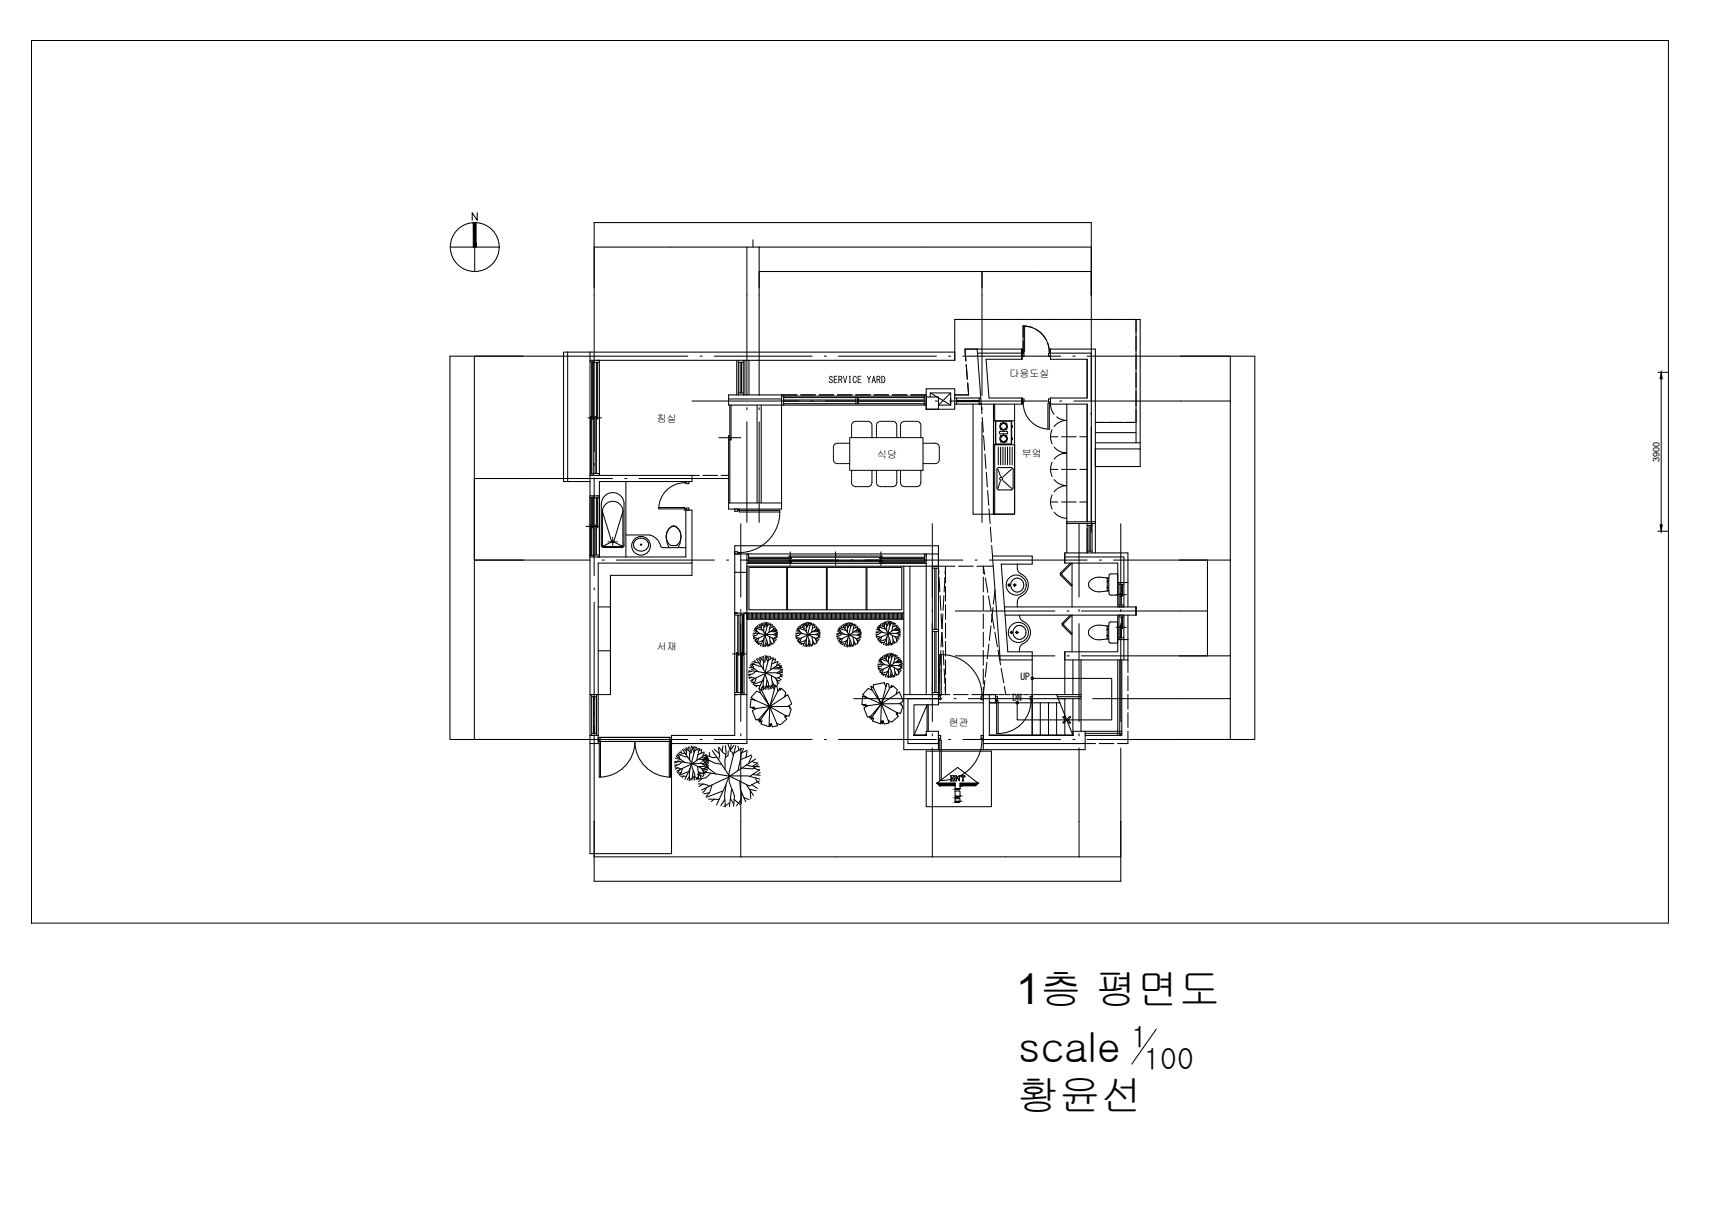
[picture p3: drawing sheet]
<svg xmlns="http://www.w3.org/2000/svg" width="420mm" height="297mm" viewBox="0 0 420 297" stroke-linecap="round" stroke-linejoin="round" font-family="sans-serif">
<defs><g id="words">
<text font-size="10.5" x="249.4" y="246.2">1층 평면도</text>
<g font-size="10.2">
<text x="250" y="260.5">scale</text>
<text x="249.7" y="272.3">황윤선</text>
</g>
<g font-size="7.2">
<text x="277.5" y="256.7">1</text>
<text x="280.6" y="262.1">100</text>
</g>
<text font-size="4" x="232.1" y="192.6">ENT</text>
<g font-size="2.5">
<text x="247.8" y="92.5">다용도실</text>
<text x="161.2" y="103.6">침실</text>
<text x="215.3" y="112.2">식당</text>
<text x="250.8" y="112.1">부엌</text>
<text x="161.2" y="159.5">서재</text>
<text x="232.9" y="178">현관</text>
</g>
<g font-size="2.3">
<text x="250.4" y="166.7">UP</text>
<text x="248.5" y="171.9">DN</text>
</g>
<text font-size="2.2" x="407.2" y="113.3" transform="rotate(-90 407.2 113.3)">3900</text>
</g></defs>
<g fill="none" stroke="#000" stroke-width=".25">
<path d="M145.8 72.4v38.3M183.3 72.4v24.6M186.3 72.4v24.6M241 72.4v24.6M267.8 72.4v25.8M128.3 87.4h40.5M169.8 98.4h26.3M171.8 87.4h.5M175.3 87.4h24M183.3 100v.5M186.3 100v.5M199.1 98.4h.5"/>
<path d="M202.3 87.4h.5M202.6 98.4h24M205.8 87.4h24M229.6 98.4h.5M232.8 87.4h.5M233.1 98.4h24M236.3 87.4h24M241 100v.5M260.1 98.4h.5M263.3 87.4h.5M263.6 98.4h26.2M266.8 87.4h23"/>
<path d="M128.3 117.4h22M145.8 113.7v.5M145.8 117.2v24M153.3 117.4h.5M156.8 117.4h22M183.3 103.5v24.6M186.3 103.5v24.6M241 103.5v24.6M267.8 101.2v.5M267.8 104.7v25.9M128.3 137.4h16.5M147.8 137.4h.5"/>
<path d="M151.3 137.4h24M178.3 137.4h.5M181.8 128.5v18M181.8 137.4h24M208.8 137.4h.5M212.3 137.4h24M228.8 128.5v18M239.3 137.4h.5M242.8 137.4h24M264.8 128.5v18M269.8 137.4h.5M273.3 137.4h16.5"/>
<path d="M275.1 128.5v18M145.8 144.2v.5M145.8 147.7v24M181.8 149.5v.5M181.8 153v24M228.8 149.5v.5M228.8 153v24M234.4 149.9h24.5M261.9 149.9h.5M264.8 149.5v.5M264.8 153v24M265.4 149.9h24.4"/>
<path d="M275.1 149.5v.5M275.1 153v24M145.8 174.7v.5M145.8 178.2v23.3M181.8 180v.5M209.5 171.4h21.7M228.8 180v.5M234.1 171.4h.6M234.5 160.9h24.4M237.7 171.4h24M261.9 160.9h.5M264.6 171.4h.6"/>
<path d="M264.8 180v.5M265.4 160.9h24.4M268.2 171.4h21.6M275.1 180v.5M128.3 181.4h40.5M171.8 181.4h.5M175.3 181.4h24M181.8 183.5v18M202.3 181.4h.5M205.8 181.4h24M228.8 183.5v18M232.8 181.4h.5"/>
<path d="M236.3 181.4h24M263.3 181.4h.5M264.8 183.5v18M266.8 181.4h23M275.1 183.5v18"/>
</g>
<g fill="none" stroke="#000" stroke-width=".25">
<path d="M144.8 86.4h89.5v2h-89.5zM178.8 96.9h13v2.5h-13zM178.8 97.9h13M182.8 88.4v8.5M183.8 88.4v8.5M185.8 99.4v24M186.8 99.4v24M227.3 95.4h7v5h-7zM227.3 97.4h3v3h-3zM228.3 97.4v-1h5v3h-3M239.8 85.6h.1M239.8 85.6l1 13.5h10v-1.5h-8.1l-.7-9.5h8.8"/>
<path d="M239.8 85.6h11M239.9 86.6h10.9M257.8 86.6h10v41.4M257.8 88.1h9v9.5h-9v1.5h9v28.9M257.8 85.6h11v42.8h-7v-.4h7M144.8 116.6h25v1.5h-22.7v3.5h-2.3zM268.8 108.6h11v1.5h-11M144.8 136.6h23.5v-11.5h1.5v13h-23v32.3h-2zM178.8 123.4h13v1.5h-13zM183.3 135.9v14.5h-3v-14.5h3.5M227.3 135.9h3v3h-3zM243.6 136.4h9.7v2h-7.6l1.6 21.5h6v2h-7.8z"/>
<path d="M243.6 136.2v.2M261.3 135.6h15.5v7.3h-2.5v-4.8h-13zM261.3 136.6h14.5v6.3M180.3 140.4h3M246.5 148.9h32.3v2h-32.1M261.3 159.9h13v-3h2.5v5h-15.5zM275.8 156.9v5M230.3 171.4h-7.5v11h7.5M230.3 179.4v4.5h-8.5v-13.5h8.5v2.5h-6v7.5h3h-3h3h-3h3h-3h3v-1h3v3h-3M242.8 170.4v10M244.3 170.9v-.5h-3v13.5h25v-1.5M244.3 171.9v.5h-1.5"/>
<path d="M259.3 170.4l.8 2h-6.8v-2h12v.5h-5.8M144.8 180.4h2v2h-2zM164.8 180.4h15.5v-10h3v12h-18.5zM241.3 182.4h24M242.8 180.4h20.5zM242.8 180.4h20.5v-1h3v3h-3"/>
</g>
<g fill="none" stroke="#000" stroke-width=".25">
<path d="M251.1 80v6.4h.4v-6.4M251.1 80l2.3 .4M251.1 80a6.4 6.4 0 0 1 6.4 6.4M275 78.4h3.8v3.1M278.8 78.4v30.2M139.3 86.4v31.7M144.8 86.4h-6.5v31.7h6.5M144.8 88.4v28.2M144.8 88.8h.8M145.2 88.8v27.4M145.5 88.8v14h-.3M145.6 88.9h1.5"/>
<path d="M145.6 88.4v28.2M146.4 88.9v27.2M146.7 88.9v13.9h-.3M147.1 88.4v28.2M180.8 88.4v8.5M181.2 88.4v8.5M181.2 88.9h1.2M181.2 96.4h1.2M181.7 88.9v7.5M182 88.9v7.5M182.4 88.4v8.5M191.8 96.9h3.8"/>
<path d="M191.8 97.2h35.5M192.3 99.4h34.5M192.3 97.2v2.2h-.5v-1.5M192.3 98.1h17.8M192.3 98.4h17.8M192.3 97.5h34.5M192.3 99h34.5M196.5 96.9h3.6M201 96.9h3.6M205.5 96.9h3.6M210 96.9h3.6M210.1 97.5v1.5"/>
<path d="M210.6 97.9v.9M210.6 97.5v1.5M210.6 98.1h16.2M210.6 98.4h16.2M214.5 96.9h3.6M219 96.9h3.6M223.5 96.9h3.8M226.8 97.2v2.2h.5v-1.5M233.3 97.6v1.5M234.3 96.9h3.4l-.2-3 .2 3zM234.3 88.4v-10h45.5v30.2M234.3 99.1h6.5l.2 2.4"/>
<path d="M234.3 97.6h6.4M234.8 98.5h5.5M234.8 98.2h5.5M234.8 97.6v1.5M236.8 85.6l.2 2.9-.2-2.9h3zM237.1 89.5l.3 3.5M240.3 99.1h.1M240.3 97.6v1.5M250.8 97.9h.5v.6h-.2v.4h-.3zM250.8 86.4h.3v.3h.2v.7h-.5M251.1 83.6v2.8h-.3v-.8v2.5M251.1 98.5h.2"/>
<path d="M251.1 98.9a6.4 6.4 0 0 0 6.4 6.4v-6.4h-.3v6.4M254.2 80.8l1.5 1 1 1.5M257.1 84.1l.4 2.3h.3v-.8v2.5M257.3 97.9h.5v1h-.3v-.4h-.2zM257.3 86.7h.2M257.8 86.4h-.3v.3h-.2v.7h.5M144.3 102.5h3.3M144.8 116.2h.8M145.2 102.2h-.3v14M145.6 116.1h1.5M146.4 102.2h-.4v13.9M168.1 118.1h1v.5h-.7v-.2h-.3z"/>
<path d="M168.1 118.4a6.4 6.4 0 0 0-6.4 6.4M168.4 118.4v.2M169.8 116.6h1.8M172.5 116.6h3.6M177 116.6h1.8M241 102.4l.3 3.6M241.4 106.9l.3 3.6M241.7 111.4l.3 3.5M242.1 115.9l.2 3.5M268.8 106.1h10M268.8 103.6h10M278.8 100.4v3.2h-2.3"/>
<path d="M143.8 129.1h3.3M144.8 121.6v15M144.8 122h.8M144.8 136.2h.8M145.2 122v14.2M145.2 128.8h-.3v7.4M145.5 122v7.4h-.3M145.6 122.1h1.5M145.6 136.1h1.5M145.6 121.6v15M146.4 122.1v14M146.4 128.8h-.4v7.3"/>
<path d="M146.7 122.1v7.3h-.3M147.1 121.6v15M161.6 124.5h6.5v.3h-6.5M168.1 124.8h.3v-.2h.7v.5h-1zM180.3 135.9v-2h50v2M183.3 138.9h44v31.5M183.3 138.2h44M183.3 137.4h44M183.3 135.9h44v.6M183.7 137.8h43.3M183.7 137.4v.8M183.7 136.7h43.2"/>
<path d="M183.7 135.9v1.5M193.6 136.7v-.3h22.9v.3M193.6 137.8v-.3h22.9v.3M193.9 135.4v3.3M194.2 137.8v.2h-10.5M194.2 136.7v.3h-10.5M205.1 135.4v3.3M215.9 137.8v.2h11.1M215.9 136.7v.3h11M216.2 135.4v3.3M221.8 138.9v31.5M223.3 138.9v31.5"/>
<path d="M226.9 135.9v1.5M227 137.4v.8M228.8 138.9h1.5v.5h-1.5zM228.8 139.4v31M229.4 139.4v15M229.7 139.4v15M230.3 139.4v31M234.3 138.9h-4l.1 1.8M235.2 138.9h3.6M239.7 138.9h4.1M242.4 120.3l.3 3.6M242.7 124.8l.3 3.6"/>
<path d="M243.1 129.3l.2 3.6M243.4 133.8l.2 2.4M262.7 138.1l-2.5 2.5 .2 .2M266.8 128.4v7.2M266.8 135.2h1.2M268 128.4v7.2M268.8 128.4v7.2M180.3 150.4v20M180.3 150.9h1.5M180.7 150.4h.1M181.1 150.9v19M181.4 150.9v9.8h-.3"/>
<path d="M181.8 150.8h.8M181.8 150.4v20M182.2 150.8v19.2M182.5 150.8v9.9h-.3M182.6 150.4v20M183.3 150.4v20M228.8 154.4h1.5M228.8 154.9h1.5M229.4 154.9v15M229.7 154.9v15M230.5 141.6l.2 3.6M230.7 146.1l.2 3.6"/>
<path d="M230.9 159.6l-.2 3.6M230.9 150.6l.3 3.6 .2-3.6M231.2 155.1l-.3 3.6M231.2 155.1l.2 3.6M231.5 159.6l.1 3.6M231.6 146.1l-.1 3.6M231.9 141.6l-.2 3.6M231.9 140.7l.2-1.8v4M232.1 143.9v3.6M232.1 148.3v3.6M232.1 152.9v3.5M232.1 157.3v3.6"/>
<path d="M241.3 140.7v-1.8l.4 2M241.3 141.6v3.6M241.3 146.1v3.6M241.3 150.6v3.6M241.3 155.1v3.6M241.3 159.6v3.6M241.8 141.8l.6 3.5M242.6 146.2l.6 3.6M242.7 158l-.4 3.6M243.2 153.5l-.4 3.6M243.4 150.6l.6 3.6M243.7 149l-.4 3.6"/>
<path d="M244.2 155.1l.6 3.5M244.2 144.7l-.4 3.5M244.9 159.5l.7 3.6M260.4 140.8l-.2 .2 2.7 2.7 .2-.2-2.7-2.7 2.7-2.7v10.8M260.4 140.8h.1M260.9 153.1h.1M260.9 153.1l2.2-2.2v9M261.3 159.9v10.5M262.7 150.9l-2.1 2 .3 .2-.3 .2 2.3 2.3 .2-.2-2.2-2.3M273.9 153.9h2.5M273.9 145.9h2.5M274.3 142.9v6"/>
<path d="M274.3 150.9v6M274.6 150.9h1.2v6h-1.2zM274.6 151.3h1.2M274.6 156.4h1.2M274.6 142.9v6M274.6 143.3h1.2M274.6 148.4h1.2M275.2 153.6h-.3v2.8M275.2 145.6h-.3v2.8M275.2 143.3v5.1M275.2 151.3v5.1M275.5 151.3v2.9h-.3"/>
<path d="M275.5 143.3v2.9h-.3M275.8 142.9v6M276.8 142.9v6M276.8 150.9v6M144.8 170.4v10M145.2 170.9h1.2M145.2 179.9h1.2M145.2 170.4v10M145.7 170.9v9M146 170.9v9M146.4 170.4v10M146.8 170.4v10"/>
<path d="M179.8 160.4h3.3M180.3 169.9h1.5M181.1 160.1h-.3v9.8M181.8 170h.8M182.2 160.1h-.2v9.9M228.8 169.9h1.5M230.3 170.5h.3v.4h.3v.7h-.6zM230.3 172.4h11M230.3 170.4h2.8M230.4 168.6l-.1 1.8M230.7 164.1l-.2 3.6M231 160.6v9.9h-.4v-9.9a10 10 0 0 1 10.4 9.9"/>
<path d="M231.7 164.1l.2 3.6M232.1 161.8v3.6M232.1 166.4v4l-.2-1.8M234 170.4h3.6M238.5 170.4h2.8M240.8 170.9h.2M241 170.5h.3v1.1h-.5v-.7h.2zM241.3 164.1v3.6M241.3 168.6v1.8M241.7 166.9l-.4 3.5M242.2 162.5l-.4 3.5M242.8 172.4h10.5"/>
<path d="M242.8 170.4h.6M243.7 170.4h1.2M244.3 170.9h.5v.6h-.2v.4h-.3zM244.6 179.9v-8h.4v8M245.2 170.4h1.2M245.7 163.9l.6 3.6M246.5 168.4l.3 2M246.7 170.4h1.2M248.2 170.4h1.2M249.7 170.4h1.2M251.2 170.4h1.2M252.7 170.4h.6"/>
<path d="M252.8 171.5h.2M253 171.9a8.1 8.1 0 0 1-8.4 8M253.3 170.9h-.5v.6h.2v.4h.3M253.3 161.9v18.5M255.3 172.4v8M257.3 172.4v8M259.3 172.4v8M259.7 171.4h5.6M261.3 171.4v9M263.3 161.9v8.5M263.3 171.4v9M265.3 161.9v8.5"/>
<path d="M265.3 170.9v8.5M266.3 179.9h9M266.3 179.4h9M274.3 161.9v18.5M274.8 161.9v18.5M275.3 161.9v18.5h-9M276.8 179.3v3.1h-2.5M276.8 161.9v3M276.8 165.8v3.6M276.8 170.3v3.6M276.8 174.8v3.6M144.8 182.4v27h20v-27"/>
<path d="M147.3 180.9h-.5v1h18v-1h-.4M147.3 180.9v.7h-.2v9a8.8 8.8 0 0 0 8.7-8.7M147.3 180.9h17.1M147.4 181.9v8.7M164.3 181.9v8.7M164.4 180.9v.7h.1l.1 9a8.8 8.8 0 0 1-8.8-8.7M227.3 184.2h16v13.7h-16zM230.3 180.4h.6v.7h-.3v.4h-.3zM230.3 183.9h11M240.8 180.4h.5v1.1h-.3v-.4h-.2zM240.8 181.1h.2M241 181.5a10 10 0 0 1-10.4 9.9v-9.9h.4v9.9"/>
<path d="M266.3 182.4h2.6M269.8 182.4h3.6"/>
</g>
<g fill="none" stroke="#000" stroke-width=".25">
<path d="M179.1 99.4v24M179.4 99.4v8.5M191.8 99.4v24M228.3 96.4l5 3M233.3 96.4l-3 3M238.8 99.1v27h10M243.8 99.1v27M244.1 99.1v4.1M249 99.1v27M257.8 99.1l.2 1.2 .7 1.3M261.8 99.1v36.5M153.6 118.1v18.5"/>
<path d="M176.4 107.4h5.4M179.1 107.9h.3h-.3M179.1 106.9h-.3v16.5M204.5 109.6v.2M204.5 112.6v.3M204.5 110v.2M204.5 110.3v.3M204.5 110.7v.3M204.5 111.1v.2M204.5 111.5v.2M204.5 111.9v.2M204.5 112.2v.3"/>
<path d="M204.6 113l.1 .2M204.7 109.2l-.1 .2M204.7 113.3l.2 .2M204.9 108.9l-.2 .2M205 113.6l.3 .1M205.3 108.8l-.3 .1M205.4 113.7h.3M205.7 108.7h-.3M205.8 108.7h.2M205.8 113.7h.2M206.1 108.7h.3M206.1 113.7h.3"/>
<path d="M206.5 108.7h.3M206.5 113.7h.3M206.9 108.7h.3M206.9 113.7h.3M207.3 108.7h.2M207.3 113.7h.2M207.6 108.7h.3M207.6 113.7h.3M208 108.7h.3M208 113.7h.3M208.4 108.7h.1M208.4 113.7l.1 .2"/>
<path d="M208.5 115.2l.1 .2M208.5 107.7v.2M208.5 108v.3M208.5 108.4v.3M208.5 108.8v.2M208.5 109.2v.2M208.5 109.5v.3M208.5 109.9v.3M208.5 110.3v.2M208.5 110.7v.2M208.5 111v.3M208.5 111.4v.3"/>
<path d="M208.5 111.8v.2M208.5 112.2v.2M208.5 112.6v.2M208.5 112.9v.3M208.5 113.3v.2M208.5 114v.3M208.5 114.4v.3M208.5 114.8v.2M208.6 107.3l-.1 .2M208.8 107.3h.2M208.8 115.4h.2M209 104.2v.3"/>
<path d="M209 104.6v.2M209 105v.2M209 105.4v.2M209 105.7v.3M209 106.1v.2M209 106.5v.2M209 106.9v.2M209 107.2v.1M209 115.4v.1M209 115.6v.3M209 116v.2M209 116.4v.2"/>
<path d="M209 116.7v.3M209 117.1v.3M209 117.5v.2M209 117.9v.2M209 118.2v.3M209 118.6l.1 .3M209.1 103.9l-.1 .2M209.1 107.3h.3M209.1 115.4h.3M209.2 119l.2 .2M209.4 103.6l-.2 .1M209.5 119.2l.2 .1"/>
<path d="M209.5 107.3h.3M209.5 115.4h.3M209.7 103.4l-.2 .1M209.8 119.3l.3 .1M209.9 107.3h.2M209.9 115.4h.2M210.1 103.3l-.3 .1M210.2 119.4h.3M210.2 103.3h.3M210.3 107.3h.2M210.3 115.4h.2M210.6 119.4h.3"/>
<path d="M210.6 103.3h.3M210.7 107.3h.2M210.7 115.4h.2M211 119.4h.2M211 103.3h.2M211 107.3h.3M211 115.4h.3M211.4 119.4h.2M211.4 103.3h.2M211.4 107.3h.2M211.4 115.4h.2M211.8 119.4h.2"/>
<path d="M211.8 103.3h.2M211.8 107.3h.2M211.8 115.4h.2M212.1 119.4h.3M212.1 103.3h.3M212.2 107.3h.2M212.2 115.4h.2M212.5 119.4h.2M212.5 103.3h.2M212.5 107.3h.3M212.5 115.4h.3M212.9 103.3l.2 .1"/>
<path d="M212.9 107.3h.2M212.9 115.4h.2M213.1 119.3l-.2 .1M213.3 103.4l.2 .1M213.3 107.3h.2M213.3 115.4h.2M213.5 119.2l-.2 .1M213.6 103.6l.2 .1M213.7 107.3h.2M213.7 115.4h.2M213.8 119l-.2 .2M213.8 103.8l.2 .3"/>
<path d="M214 118.6l-.2 .3M214 104.2v.3M214 107.2l.3 .1M214 104.6v.2M214 105v.2M214 105.4v.2M214 105.7v.3M214 106.1v.2M214 106.5v.2M214 106.9v.2M214 115.6v.3M214 116v.2"/>
<path d="M214 116.4v.2M214 116.7v.3M214 117.1v.3M214 117.5v.2M214 117.9v.2M214 118.2v.3M214.3 115.4l-.3 .1M214.4 107.3h.3M214.4 115.4h.3M214.8 107.3h.2M214.8 115.4h.2M215.1 118.2v.3"/>
<path d="M215.1 104.6v.2M215.1 105v.2M215.1 105.4v.2M215.1 105.7v.3M215.1 106.1v.2M215.1 106.5v.2M215.1 106.9v.2M215.1 107.2v.1M215.1 115.4v.1M215.1 115.6v.3M215.1 116v.2M215.1 116.4v.2"/>
<path d="M215.1 116.7v.3M215.1 117.1v.3M215.1 117.5v.2M215.1 117.9v.2M215.1 104.2v.3M215.1 118.6l.1 .3M215.2 107.3h.2M215.2 115.4h.2M215.2 103.9l-.1 .2M215.3 119l.2 .2M215.5 103.6l-.2 .1M215.5 107.3h.3"/>
<path d="M215.5 115.4h.3M215.6 119.2l.2 .1M215.8 103.4l-.2 .1M215.9 107.3h.3M215.9 115.4h.3M215.9 119.3l.3 .1M216.2 103.3l-.3 .1M216.3 107.3h.2M216.3 115.4h.2M216.3 119.4h.3M216.3 103.3h.3M216.6 107.3h.3"/>
<path d="M216.6 115.4h.3M216.7 119.4h.3M216.7 103.3h.3M217 107.3h.3M217 115.4h.3M217.1 119.4h.3M217.1 103.3h.3M217.4 107.3h.3M217.4 115.4h.3M217.5 119.4h.2M217.5 103.3h.2M217.8 107.3h.2"/>
<path d="M217.8 115.4h.2M217.8 119.4h.3M217.8 103.3h.3M218.1 107.3h.3M218.1 115.4h.3M218.2 119.4h.3M218.2 103.3h.3M218.5 107.3h.3M218.5 115.4h.3M218.6 119.4h.2M218.6 103.3h.2M218.9 107.3h.3"/>
<path d="M218.9 115.4h.3M219 103.3l.3 .1M219.3 107.3h.2M219.3 119.3l-.3 .1M219.3 115.4h.2M219.4 103.4l.2 .1M219.6 119.2l-.2 .1M219.6 107.3h.3M219.6 115.4h.3M219.7 103.6l.2 .1M219.9 119l-.2 .2M220 103.8v.3"/>
<path d="M220 107.3h.3M220 115.4h.3M220 118.6v.3M220.1 104.2v.3M220.1 104.6v.2M220.1 105v.2M220.1 105.4v.2M220.1 105.7v.3M220.1 106.1v.2M220.1 106.5v.2M220.1 106.9v.2M220.1 107.2v.1"/>
<path d="M220.1 115.4v.1M220.1 115.6v.3M220.1 116v.2M220.1 116.4v.2M220.1 116.7v.3M220.1 117.1v.3M220.1 117.5v.2M220.1 117.9v.2M220.1 118.2v.3M220.4 107.3h.2M220.4 115.4h.2M220.8 115.4l.2 .1"/>
<path d="M221 104.2v.3M221 107.2l-.2 .1M221 104.6v.2M221 105v.2M221 105.4v.2M221 105.7v.3M221 106.1v.2M221 106.5v.2M221 106.9v.2M221 115.6v.3M221 116v.2M221 116.4v.2"/>
<path d="M221 116.7v.3M221 117.1v.3M221 117.5v.2M221 117.9v.2M221 118.2v.3M221 118.6l.1 .3M221.1 103.9l-.1 .2M221.1 107.3h.3M221.1 115.4h.3M221.2 119l.2 .2M221.4 103.6l-.2 .1M221.5 119.2l.2 .1"/>
<path d="M221.5 107.3h.3M221.5 115.4h.3M221.7 103.4l-.2 .1M221.8 119.3l.3 .1M221.9 107.3h.2M221.9 115.4h.2M222.1 103.3l-.3 .1M222.2 119.4h.3M222.2 103.3h.3M222.3 107.3h.2M222.3 115.4h.2M222.6 119.4h.3"/>
<path d="M222.6 103.3h.3M222.7 107.3h.2M222.7 115.4h.2M223 119.4h.2M223 103.3h.2M223 107.3h.3M223 115.4h.3M223.4 119.4h.2M223.4 103.3h.2M223.4 107.3h.2M223.4 115.4h.2M223.8 119.4h.2"/>
<path d="M223.8 103.3h.2M223.8 107.3h.2M223.8 115.4h.2M224.1 119.4h.3M224.1 103.3h.3M224.2 107.3h.2M224.2 115.4h.2M224.5 119.4h.2M224.5 103.3h.2M224.5 107.3h.3M224.5 115.4h.3M224.9 103.3l.2 .1"/>
<path d="M224.9 107.3h.2M224.9 115.4h.2M225.1 119.3l-.2 .1M225.3 103.4l.2 .1M225.3 107.3h.2M225.3 115.4h.2M225.5 119.2l-.2 .1M225.6 103.6l.2 .1M225.7 107.3h.2M225.7 115.4h.2M225.8 119l-.2 .2M225.8 103.8l.2 .3"/>
<path d="M226 118.6l-.2 .3M226 104.2v.3M226 104.6v.2M226 105v.2M226 105.4v.2M226 105.7v.3M226 106.1v.2M226 106.5v.2M226 106.9v.2M226 107.2v.1M226 115.4v.1M226 115.6v.3"/>
<path d="M226 116v.2M226 116.4v.2M226 116.7v.3M226 117.1v.3M226 117.5v.2M226 117.9v.2M226 118.2v.3M226 107.3h.3M226 115.4h.3M226.4 107.3l.1 .2M226.5 108.7h.2M226.5 115.2l-.1 .2"/>
<path d="M226.5 107.7v.2M226.5 108v.3M226.5 108.4v.3M226.5 108.8v.2M226.5 109.2v.2M226.5 109.5v.3M226.5 109.9v.3M226.5 110.3v.2M226.5 110.7v.2M226.5 111v.3M226.5 111.4v.3M226.5 111.8v.2"/>
<path d="M226.5 112.2v.2M226.5 112.6v.2M226.5 112.9v.3M226.5 113.3v.2M226.5 114v.3M226.5 114.4v.3M226.5 114.8v.2M226.7 113.7l-.2 .2M226.8 108.7h.2M226.8 113.7h.2M227.2 108.7h.2M227.2 113.7h.2"/>
<path d="M227.5 108.7h.3M227.5 113.7h.3M227.9 108.7h.3M227.9 113.7h.3M228.3 108.7h.2M228.3 113.7h.2M228.6 108.7h.3M228.6 113.7h.3M229 108.7h.3M229 113.7h.3M229.4 108.7h.3M229.4 113.7h.3"/>
<path d="M229.8 108.8l.2 .1M230 113.6l-.2 .1M230.1 108.9l.2 .2M230.3 113.3l-.2 .2M230.4 109.2l.1 .2M230.5 113l-.1 .2M230.5 109.6v.2M230.5 110v.2M230.5 110.3v.3M230.5 110.7v.3M230.5 111.1v.2M230.5 111.5v.2"/>
<path d="M230.5 111.9v.2M230.5 112.2v.3M230.5 112.6v.3M243.8 103.2h.5M244.1 109.1h-.3v17h5.2v-17h-5.2v17h.3M244.1 109.1v17M244.3 103.2h4v5.8h-4zM244.4 108.6v.3h.1M244.4 103.7v.3M244.4 104.1v.3M244.4 104.5v.2M244.4 104.9v.2"/>
<path d="M244.4 105.2v.3M244.4 105.6v.3M244.4 106v.2M244.4 106.4v.2M244.4 106.7v.3M244.4 107.1v.3M244.4 107.5v.2M244.4 107.9v.2M244.4 108.2v.3M244.5 103.3h-.1v.3M244.7 103.3h.2M244.7 108.9h.2"/>
<path d="M244.7 114.9l.4-.2h3.1l.4 .2v4.8l-.2 .4-3.3 .1-.4-.3zM244.9 115.2l.6 1.6M245 109.7v4.3M245 103.3h.3M245 108.9h.3M245.4 103.3h.3M245.4 108.9h.3M245.5 106.8l.4 .4M245.5 103.8l.4 .4M245.5 118l-.6 1.7M245.6 109.7v4.3M245.7 105.8l-.4 .2v.3l.4 .1"/>
<path d="M245.8 103.3h.2M245.8 108.9h.2M245.8 105.8h.2M245.8 106.4h.2M245.9 108l-.4 .4M245.9 105l-.4 .4M246.1 109.7v4.3M246.2 103.3h.2M246.2 117.9l2.1 1.9M246.2 108.9h.2M246.2 105.8h.2M246.2 106.4h.2"/>
<path d="M246.5 103.3h.3M246.5 108.9h.3M246.5 105.8h.3M246.5 106.4h.3M246.7 108l.4 .4M246.7 105l.4 .4M246.7 109.7v4.3M246.9 105.8l.4 .2-.1 .3-.3 .1M246.9 103.3h.3M246.9 108.9h.3M247.1 106.8l-.4 .4M247.1 103.8l-.4 .4"/>
<path d="M247.3 109.7v4.3M247.3 103.3h.2M247.3 108.9h.2M247.6 103.3h.3M247.6 108.9h.3M247.8 109.7v4.3M248 103.3h.2v.3M248.2 103.7v.3M248.2 104.1v.3M248.2 104.5v.2M248.2 104.9v.2M248.2 105.2v.3"/>
<path d="M248.2 105.6v.3M248.2 106v.2M248.2 106.4v.2M248.2 106.7v.3M248.2 107.1v.3M248.2 107.5v.2M248.2 107.9v.2M248.2 108.2v.3M248.2 108.6v.3h-.2M248.3 115.1l-2.1 1.9M248.3 107.4h.2v.4h-.2M248.3 104.4h.2v.4h-.2"/>
<path d="M248.3 103.2h.7M248.4 109.7v4.3M257.8 107.1h1.8M257.8 115.1h1.8M258.2 105.4a3.9 3.9 0 0 0 0 3.5M258.2 113.4a3.9 3.9 0 0 0 0 3.5M258.7 109.6l1.5 1.2 1.6 .3-1.6 .4-1.5 1.1M258.7 117.6l1.5 1.2 1.6 .3-1.6 .4-1.5 1.1M259.3 102.2l1.4 .8 1.1 .1-1.6 .4-1.5 1.1M260.5 107.1h3.6M260.5 115.1h3.6M265 107.1h1.8"/>
<path d="M265 115.1h1.8M147.1 121.6v15M147.6 123.6v10.2M147.6 123.6a2.77 2.77 0 0 1 2.8-2.8 2.77 2.77 0 0 1 2.7 2.8v10.2l-.4 .5M147.6 133.8l.5 .5h4.6M147.8 125.5l.1 8.3 .2 .2M147.8 125.5l2.3 7.4-2.2 1.1M147.9 125.5a2.51 2.51 0 0 1 2.5-2.5 2.51 2.51 0 0 1 2.5 2.5M148 134h4.7M149.2 132.9h.2M149.7 132.9h1.3M150.4 131.7v.3"/>
<path d="M150.4 132.2v1.4M150.4 133.8v.3M151.3 132.9h.2M152.8 134l-2.2-1.1 2.3-7.4v8.3l-.2 .2M153.6 131.2h5.8M156.6 132.2a1.58 1.58 0 0 0-1.1 1.9 1.58 1.58 0 0 0 2 1.1l1.1-.5M156.6 132.1l.7-.1 .7 .1M158 132.2l.6 .3M158.6 132.5a1.39 1.39 0 0 1 0 2.2M159.5 131.2l1 .5 .9 .7 .7 1.5M162.1 133.9l.5 .4h1.6a3.8 3.8 0 0 1 .6-5.2l.5-.1a2.75 2.75 0 0 1 1.8 3.3l-.2 1.1-.5 .9h1.9M164.2 134.3h2.2"/>
<path d="M164.3 129.6a1.65 1.65 0 0 1 2.7 1l.1 1.2-.4 1.2a1.7 1.7 0 0 1-1.9 .8 1.7 1.7 0 0 1-1.2-1.8l.1-1.3zM169.8 138.1v3h-20v29.3h-3M180.3 124.9h1.1v.3h-.4v.2h-.7zM180.3 135.3h.7v.3h.4v.3h-1.1zM181 135.3v.3M183.3 139.2v10.4M183.8 139.2h37.5v10.4h-37.5zM191.4 125.6h-10v-.4h10a10 10 0 0 1-10 10.3M193.1 139.2v10.4M193.3 139.2v10.4M202.8 139.2v10.4M203 139.2v10.4"/>
<path d="M212.6 139.2v10.4M212.8 139.2v10.4M249.7 138.4a2.13 2.13 0 0 0 1.4 2.7 2.97 2.97 0 0 1-.5 5.1M257.8 123.1h1.8M258.2 121.4a3.9 3.9 0 0 0 0 3.5M258.7 125.6l1.5 1.2 1.6 .3M260.5 123.1h3.6M265 123.1h1.8M267.3 128.9v6.3M267.6 128.9v6.3M268 128.4v.5h-1.2M146.8 159.6h3"/>
<path d="M146.8 148.9h3M182.8 150.4h39M183.3 151.9h38.5M183.4 150.4v1.5M183.7 150.4v1.5M184.1 150.4v1.5M184.4 150.4v1.5M184.7 150.4v1.5M185 150.4v1.5M185.3 150.4v1.5M185.7 150.4v1.5M186 150.4v1.5"/>
<path d="M186.3 150.4v1.5M186.6 150.4v1.5M186.9 150.4v1.5M187.2 150.4v1.5M187.6 150.4v1.5M187.9 150.4v1.5M188.2 150.4v1.5M188.5 150.4v1.5M188.8 150.4v1.5M189.1 150.4v1.5M189.5 150.4v1.5M189.8 150.4v1.5"/>
<path d="M190.1 150.4v1.5M190.4 150.4v1.5M190.7 150.4v1.5M191.1 150.4v1.5M191.4 150.4v1.5M191.7 150.4v1.5M192 150.4v1.5M192.3 150.4v1.5M192.6 150.4v1.5M193 150.4v1.5M193.3 150.4v1.5M193.6 150.4v1.5"/>
<path d="M193.9 150.4v1.5M194.2 150.4v1.5M194.5 150.4v1.5M194.9 150.4v1.5M195.2 150.4v1.5M195.5 150.4v1.5M195.8 150.4v1.5M196.1 150.4v1.5M196.4 150.4v1.5M196.8 150.4v1.5M197.1 150.4v1.5M197.4 150.4v1.5"/>
<path d="M197.7 150.4v1.5M198 150.4v1.5M198.4 150.4v1.5M198.7 150.4v1.5M199 150.4v1.5M199.3 150.4v1.5M199.6 150.4v1.5M199.9 150.4v1.5M200.3 150.4v1.5M200.6 150.4v1.5M200.9 150.4v1.5M201.2 150.4v1.5"/>
<path d="M201.5 150.4v1.5M201.8 150.4v1.5M202.2 150.4v1.5M202.5 150.4v1.5M202.8 150.4v1.5M203.1 150.4v1.5M203.4 150.4v1.5M203.8 150.4v1.5M204.1 150.4v1.5M204.4 150.4v1.5M204.7 150.4v1.5M205 150.4v1.5"/>
<path d="M205.3 150.4v1.5M205.7 150.4v1.5M206 150.4v1.5M206.3 150.4v1.5M206.6 150.4v1.5M206.9 150.4v1.5M207.2 150.4v1.5M207.6 150.4v1.5M207.9 150.4v1.5M208.2 150.4v1.5M208.5 150.4v1.5M208.8 150.4v1.5"/>
<path d="M209.1 150.4v1.5M209.5 150.4v1.5M209.8 150.4v1.5M210.1 150.4v1.5M210.4 150.4v1.5M210.7 150.4v1.5M211.1 150.4v1.5M211.4 150.4v1.5M211.7 150.4v1.5M212 150.4v1.5M212.3 150.4v1.5M212.6 150.4v1.5"/>
<path d="M213 150.4v1.5M213.3 150.4v1.5M213.6 150.4v1.5M213.9 150.4v1.5M214.2 150.4v1.5M214.5 150.4v1.5M214.9 150.4v1.5M215.2 150.4v1.5M215.5 150.4v1.5M215.8 150.4v1.5M216.1 150.4v1.5M216.5 150.4v1.5"/>
<path d="M216.8 150.4v1.5M217.1 150.4v1.5M217.4 150.4v1.5M217.7 150.4v1.5M218 150.4v1.5M218.4 150.4v1.5M218.7 150.4v1.5M219 150.4v1.5M219.3 150.4v1.5M219.6 150.4v1.5M219.9 150.4v1.5M220.3 150.4v1.5"/>
<path d="M220.6 150.4v1.5M220.9 150.4v1.5M221.2 150.4v1.5M221.5 150.4v1.5M247.3 143.5h.6M247.6 143.2v.7M247.9 155.1h.6M248.2 154.8v.7M248.5 142.3a1.68 1.68 0 0 0-.1 2.4 1.68 1.68 0 0 0 2.5 0 1.68 1.68 0 0 0-.1-2.4M248.5 142.3a1.48 1.48 0 0 1 2.3 0M248.7 143.5h.7M248.7 154.5a1.64 1.64 0 0 0 1.5 2.3 1.64 1.64 0 0 0 1.5-2.3"/>
<path d="M249 143.2v.7M249.1 153.9l-.4 .6M249.2 155.1h.8M249.6 154.8v.7M249.6 153.5l-.5 .4M249.6 153.5l.6-.1 .6 .1M250.2 151l.2 .7 .4 .5a3.1 3.1 0 0 1 2.1 2.9 3.1 3.1 0 0 1-2.1 2.9l-.4 .6-.2 .6M250.6 146.2l-.6 .5a2.71 2.71 0 0 0-.3 2.2M250.8 153.5l.5 .4M251.3 153.9l.4 .6M267.2 143.2a1.56 1.56 0 0 0 1.3 1.7 6.8 6.8 0 0 0 3.2 .1M267.4 142.6l-.2 .6"/>
<path d="M271.6 155.8h.3v.2h-.3zM271.6 154.3h.3v.2h-.3zM271.7 153.5a4 4 0 0 0-4.5 1.1 1.57 1.57 0 0 0 1.2 2.1 6.8 6.8 0 0 0 3.3 0M271.7 141.8a4.5 4.5 0 0 0-4.3 .8M271.7 141.8h.4l.1-.8 .2-.2 1.9 .1v5h-1.9l-.2-.2-.1-.8-.4 .1M271.7 144h.3v.2h-.3zM271.7 142.5h.3v.2h-.3zM271.7 141.8l.1 .1M271.8 141.9v3M271.8 144.9l-.1 .1M272.1 153.6v3.1M272.1 141.8v3.1"/>
<path d="M272.2 152.8l-.1 .8h-.5v3.1h.5l.1 .8 .2 .2 1.9-.1M272.2 152.8l.4-.3 1.7 .1v5.1M227.5 179.4v-6.5l-3.2 7.5M227.8 172.9v6.5"/>
<circle cx="245.7" cy="117.4" r=".37"/>
<circle cx="246.3" cy="104.6" r=".94"/>
<circle cx="246.3" cy="107.6" r=".94"/>
<circle cx="246.3" cy="104.6" r=".75"/>
<circle cx="246.3" cy="107.6" r=".75"/>
<circle cx="150.4" cy="132.9" r=".22"/>
<circle cx="157.3" cy="133.9" r="2.3"/>
<circle cx="157.3" cy="133.6" r=".16"/>
<circle cx="247.7" cy="143.5" r=".22"/>
<circle cx="248.2" cy="155.1" r=".22"/>
<circle cx="249" cy="143.5" r=".24"/>
<circle cx="249.4" cy="143.5" r="2.47"/>
<circle cx="249.6" cy="155.1" r=".24"/>
<circle cx="249.9" cy="155.1" r="2.47"/>
</g>
<!-- layer: 0 -->
<g fill="none" stroke="#000" stroke-width=".25">
<path d="M7.7 9.9h401.8v216.5h-401.8zM146.6 88.4h.5M266.8 99.1v28.9M146.6 116.6h.5M146.6 121.6h.5M146.6 136.6h.5M230.3 135.9v3v-3M180.3 150.4h.5M250.2 150.9v.1M250.2 159.2v.7M274.6 148.9h1.2M180.3 170.4h.5"/>
<path d="M228.8 168.4v.5M230.3 168.4v.5M283.8 252.4l-6.1 8.6"/>
</g>
<!-- layer: 8ǐ -->
<g fill="none" stroke="#000" stroke-width=".25">
<path d="M253.3 166.4h19.5v10.2h-23.2v-4.2M253.3 170.4h.1M260.1 172.4l3.2 8M260.8 175.9l.6 .7-.6 .7 .3 .1 1.4-1.6 .3 .1-.6 .7 .6 .7-.3 .1-1.4-1.6zM229.9 192.1l5.1-3.9 5.1 3.9h-4.5v1.3h-1.2v-1.3zM234.4 195.9v.7h1.2v-.7h-1.2M234.4 194h1.2v1.3h-1.2z"/>
<circle cx="249.7" cy="172.4" r=".31"/>
<circle cx="253.3" cy="166.4" r=".31"/>
</g>
<!-- layer: HATCH -->
<g fill="none" stroke="#000" stroke-width=".25">
<path d="M184.8 155.5l.8-.2 2.3 .4M184.9 155.3l.4 .1M184.9 156.4l1 .2M185.1 154.4l1.5 1M185.3 155.9l-.4 .3M185.3 154.1l.4 .5v.2M185.4 156.4l-.5 .3M185.4 153.9l1.7 .6M185.5 154.7l-.5 .1M185.6 153.7l1.1 .1M185.7 156.8l-.4 .4M185.9 157.9h1"/>
<path d="M185.9 154.9l-.5 .2M185.9 153.4l.1 .4M186 157.3l-.6 .1M186 154.2h-.8M186.1 155.4l-.5 .5-.8 .1M186.2 156.5l-.2 .7-.4 .4M186.2 153.2l1.7 2.4M186.4 157.9l-.3 .2M186.4 153.1l.5 .4M186.8 152.9l.1 .8-.1 .4M186.9 152.9l.6 .7M187.2 157.1l-1.5 .6"/>
<path d="M187.2 152.8v.5M187.4 157.9l-.4 .6M187.5 152.7v2.4M187.5 156.5l-.9 1.9M187.7 152.6l.5 1.1M187.8 153.3l-.1 .4-.2 .2M187.8 155.7l.1 .6 .5 1.3-.1 1M187.8 155.6l2 1 .9-.5M187.8 155.7l-.4 1.9 .1 1M187.9 155.6h1.7l1.2 .4M187.9 155.8l-2.7 1.2M187.9 158.2l-.6 .4"/>
<path d="M188 157.8l.3 .5M188 152.7l-.1 .5 .4-.5M188.1 157l-.2 1.6M188.3 157.9l.6 .5M188.5 152.7l-.7 2.7 .1 .3M188.7 152.8l.1 .4M188.9 156.2v.7l.5 1.2M189 157.9l-.4 .6M189 157.2v1.1M189.1 153l-.8 .5M189.2 153l-.5 2.1M189.3 157.7l.5 .2"/>
<path d="M189.5 154.6l.5 .2M189.5 156.5l.7 1M189.5 153.2l-.5 .2M189.5 153.3v.6M189.8 156.9l.6 .2M189.9 157.1v.7M190 153.6l-1.1 .5M190 153.7l-.3 .7M190 156.5l.6 .4M190.1 154.2l.5 .2-.6 .4h.8M190.1 155.5l.7 .1M190.2 154.9l.6 .2"/>
<path d="M190.4 155.9l.3 .5M190.4 154l-2.5 1.7M190.6 154.6l-.5 .4-1.1-.1M190.8 155.1l-1 .6M190.8 155.3l-.3 .2M195.2 155.5l.9-.2 2.2 .4M195.3 155.3l.4 .1M195.3 156.4l1.1 .2M195.6 154.4l1.4 1M195.7 155.9l-.3 .3M195.7 154.1l.5 .7M195.8 156.4l-.4 .3"/>
<path d="M195.9 153.9l1.7 .6M195.9 154.7l-.5 .1M196 153.7l1.1 .1M196.1 156.8l-.4 .4M196.3 157.9h1M196.3 154.9l-.5 .2M196.4 153.4v.4M196.4 157.3l-.5 .1M196.4 154.2h-.7M196.5 155.4l-.5 .5-.8 .1M196.6 156.5l-.2 .7-.3 .4M196.7 153.2l1.6 2.4"/>
<path d="M196.8 157.9l-.2 .2M196.9 153.1l.4 .4M197.3 152.9v1.2M197.3 152.9l.7 .7M197.7 157.1l-1.6 .6M197.7 152.8l-.1 .5M197.8 157.9l-.3 .6M197.9 152.7v2.4M198 156.5l-.9 1.9M198.2 152.6l.5 1.1M198.2 153.3v.4l-.3 .2M198.3 155.7v.6l.5 1.3-.1 1"/>
<path d="M198.3 155.6l1.9 1 1-.5M198.3 155.7l-.5 1.9 .1 1M198.3 155.6h1.8l1.1 .4M198.3 155.8l-2.7 1.2M198.3 158.2l-.5 .4M198.4 157.8l.3 .5M198.5 152.7l-.1 .5 .4-.5M198.5 157l-.2 1.6M198.8 157.9l.5 .5M198.9 152.7l-.6 3M199.1 152.8l.1 .4M199.3 156.2l.1 .7 .5 1.2"/>
<path d="M199.5 157.9l-.5 .6M199.5 157.2l-.1 1.1M199.5 153l-.8 .5M199.7 153l-.6 2.1M199.7 157.7l.5 .2M199.9 154.6l.6 .2M199.9 156.5l.7 1M200 153.2l-.5 .2M200 153.3l-.1 .6M200.2 156.9l.7 .2M200.3 157.1l.1 .7M200.4 153.6l-1 .5"/>
<path d="M200.5 153.7l-.3 .7M200.5 156.5l.5 .4M200.5 154.2l.5 .2-.5 .4h.7M200.5 155.5l.8 .1M200.6 154.9l.6 .2M200.8 155.9l.4 .5M200.8 154l-2.5 1.7M201.1 154.6l-.6 .4-1-.1M201.2 155.1l-.9 .6M201.3 155.3l-.3 .2M205.3 155.6l.9-.2 2.2 .4M205.4 155.4l.4 .1"/>
<path d="M205.4 156.5l1.1 .2M205.7 154.5l1.4 1M205.8 156l-.4 .3M205.8 154.2l.4 .5v.2M205.9 156.5l-.4 .2M206 154l1.6 .6M206 154.8h-.5M206.1 153.7l1.1 .2M206.2 156.9l-.4 .4M206.4 158h1M206.4 155l-.5 .2M206.5 153.5v.4"/>
<path d="M206.5 157.3l-.6 .1M206.5 154.2l-.7 .1M206.6 155.5l-.5 .4-.8 .1M206.7 156.6l-.2 .7-.3 .4M206.8 153.3l1.6 2.4M206.9 158l-.2 .2M207 153.2l.4 .4M207.3 153l.2 .8-.2 .4M207.4 153l.7 .7M207.8 157.2l-1.6 .6M207.8 152.9l-.1 .5M207.9 158l-.3 .6"/>
<path d="M208 152.8v2.3M208.1 156.6l-.9 1.9M208.3 152.7l.5 1.1M208.3 153.8l-.3 .2M208.3 153.3v.5M208.3 155.8l.1 .6 .5 1.2-.1 1.1M208.4 155.7l1.9 1 1-.5M208.4 155.8l-.5 1.8 .1 1.1M208.4 155.7h1.8l1.1 .3M208.4 155.8l-2.7 1.3M208.4 158.3l-.5 .4M208.5 157.9l.3 .5"/>
<path d="M208.6 152.7l-.1 .6 .3-.5M208.6 157l-.2 1.7M208.9 158l.5 .5M209 152.8l-.7 2.7 .1 .3 2.5-1.7M209.2 152.9l.1 .4M209.4 156.2v.8l.6 1.2M209.5 158l-.4 .6M209.5 157.3v1.1M209.6 153.5l.5-.2-.1 .7M209.6 153.1l-.8 .5M209.8 153.1l-.6 2.1M209.8 157.8l.5 .2"/>
<path d="M210 154.7l.6 .1M210 156.6l.7 1M210.3 157l.7 .2M210.4 157.2v.7M210.5 153.7l-1.1 .5M210.5 153.8l-.3 .7M210.5 156.6l.6 .3M210.6 154.3l.5 .2M210.6 155.6l.7 .1M210.7 155l.6 .2-.9 .6M210.9 155.9l.4 .6M211.1 154.5l-.5 .3 .7 .1"/>
<path d="M211.2 154.7l-.6 .4-1-.1M211.3 155.4l-.2 .2M214.9 155.2l.9-.2 2.2 .4M215 155l.5 .1M215 156.1l1.1 .2M215.3 154.1l1.4 1M215.3 156.7l2.7-1.3-.4 1.8v1.1M215.4 155.6l-.3 .3M215.5 153.8l.4 .7M215.5 156.1l-.4 .3M215.6 153.6l1.7 .6M215.6 154.4h-.5"/>
<path d="M215.8 153.4l1 .2M215.8 156.5l-.3 .4M216 157.6h1M216 154.7l-.5 .1M216.1 153.1l.1 .4M216.1 157l-.5 .1M216.2 153.8l-.8 .1M216.2 155.1l-.5 .4-.8 .1M216.3 156.2l-.1 .7-.4 .4M216.4 152.9l1.6 2.4M216.6 157.6l-.3 .2M216.6 152.8l.4 .4"/>
<path d="M217 152.6v1.2M217 152.6l.7 .7M217.4 156.8l-1.6 .6M217.4 152.5l-.1 .5M217.6 157.6l-.4 .6M217.6 152.4v2.4M217.7 156.2l-.9 1.9M217.9 152.3l.5 1.1M217.9 153.4l-.3 .2M217.9 153v.4M218 155.4v.6l.5 1.2-.1 1.1M218 155.3l1.9 1 1-.5"/>
<path d="M218 155.3h1.8l1.1 .3M218 157.9l-.5 .4M218.1 157.5l.3 .5M218.2 152.4l-.1 .5 .4-.5M218.2 156.6l-.2 1.7M218.5 157.6l.5 .5M218.6 152.4l-.6 3M218.8 152.5l.1 .4M219 155.9l.1 .7 .5 1.2M219.2 157.6l-.5 .6M219.2 156.9l-.1 1.1M219.2 152.7l-.8 .5"/>
<path d="M219.4 152.7l-.6 2.1M219.4 157.4l.5 .2M219.6 154.3l.6 .1M219.6 156.2l.7 1M219.7 152.9l-.5 .2M219.7 153l-.1 .6M219.9 156.6l.7 .2M220 156.8l.1 .7M220.2 153.3l-1.1 .5M220.2 153.4l-.3 .7M220.2 156.2l.5 .4M220.2 153.9l.5 .2"/>
<path d="M220.2 155.2l.8 .1M220.3 154.6l.6 .2M220.5 155.5l.4 .6M220.5 153.7l-2.5 1.7M220.7 154.1l-.5 .3 .7 .1M220.8 154.3l-.6 .4-1-.1M220.9 154.8l-.9 .6M221 155l-.3 .2M183.6 164.9l1.2-.3 3.1 .5M183.7 164.5l.6 .2M183.8 166.1h.8l.7 .3M184.1 163.3l2 1.4"/>
<path d="M184.3 165.4l-.5 .4M184.3 162.8l.6 .7v.4M184.4 166.1l-.6 .4M184.5 162.6l1.4 .7 1 .2M184.6 163.7l-.7 .1M184.8 162.3l1 .3 .5-.1M184.9 166.6l-.6 .6M185.1 168.2h1.5M185.2 164l-.8 .2M185.2 161.9l.1 .5M185.3 167.3l-.8 .1M185.3 171.8l3.6 1.5-3.4 .5"/>
<path d="M185.3 162.9l-1.1 .2M185.4 164.7l-.7 .6-1.1 .1M185.6 166.3l-.3 .9-.5 .6M185.6 161.6l2.3 3.4M185.7 169.5l1 .5-.4-1.1 .7 .5-.1-.8 2.7-.5 .4 1.1 .2-.9 .5 .1 .2 1.2 .5-.8v.5l.4-.4 1 .9-.2 1.1 .7-.5 1 2.3-.9 .6 .5 .1-.1 .3 .4 .2-.6 1.8-1-.3 .4 .4h-.4l.5 .6-1.6 1.4-.9-.4 .2 .6-1.2 .3-.3-.9-.2 .8-.1-.7-.3 .8-2-.7 .3-.8-.6 .3 .3-.6-.6 .3 .2-.4-.8 .2-.9-2.2 .9-.6h-.9l.5-.4-1 .1 .2-2 1 .3-1-.7zM185.9 168.2l-.4 .3M185.9 161.5l.7 .5M186.3 176.4l2.6-3.1-2.2 3.2M186.5 161.2l.1 1.1-.1 .6M186.6 161.2l.9 .9M187 169.4l1.9 3.9-2.2-3.3M187 167.1l-2.2 .8"/>
<path d="M187.1 161l-.1 .8M187.3 168.2l-.5 .8M187.4 161l-.1 3.2M187.5 166.3l-1.3 2.6M187.7 160.7l.7 1.6M187.7 162.3l-.3 .2M187.8 161.7l-.1 .6M187.9 165.1l-.4 1-.2 1.6 .1 1.5M187.9 165.2l-3.7 1.7M187.9 165h2.5l1.6 .4M188 168.6l-.8 .5M188.1 168l.4 .8"/>
<path d="M188.2 160.9l-.2 .8 .5-.8M188.2 166.9l-.3 2.2M188.6 168.2l.8 .7M188.8 161l-.9 3.7 .1 .4M189.1 161l.1 .6M189.3 165.7l.1 1.1 .7 1.7M189.5 168.2l-.6 .8M189.5 167.2v1.5M189.7 161.3l-1.2 .7M189.8 161.4l-.7 2.9M189.9 167.9l.7 .3M190 169.2l-1.1 4.1"/>
<path d="M190.2 163.6l.8 .2M190.2 166.2l1 1.4M190.3 161.6l-.7 .3M190.3 161.7l-.1 .8M190.6 177.4l-1.7-4.1-.2 5M190.6 166.8l.9 .2M190.7 167l.1 1.1M190.9 169.6l-2 3.7 3.7-2.4M190.9 162.2l-1.5 .7M190.9 162.4l-.4 .9M190.9 166.2l.8 .5M191 163.1l.7 .2-.7 .5h1"/>
<path d="M191.1 164.9l1 .1M191.2 164l.8 .3M191.5 165.3l.5 .8M191.5 162.8l-3.5 2.3M191.8 163.6l-.8 .5-1.4-.1M192 165.7l-1.4 .7-2.7-1.4v.9l.7 1.8-.1 1.4M192 164.2l-1.3 .9M192.1 164.6l-.4 .3M193.4 173.3h-4.5l3.7 2.1M212.7 171.1l3.6 1.5-3.4 .5M213.1 168.8l1 .5-.4-1 .7 .4-.1-.7 2.7-.5 .4 1 .2-.9 .5 .2 .2 1.1 .5-.8v.6l.4-.5 1 1-.3 1.1 .8-.6 1 2.3-1 .6 .6 .1-.2 .3 .5 .2-.6 1.8-1-.3 .4 .4h-.5l.6 .6-1.7 1.4-.8-.4 .2 .6-1.2 .3-.3-.9-.2 .8-.2-.7-.2 .8-2-.7 .4-.8-.7 .3 .3-.6-.6 .3 .2-.4-.8 .2-.9-2.2 .9-.6h-1l.7-.3-1.1 .1 .2-2.1 1 .3-1-.7zM213.7 175.7l2.6-3.1-2.2 3.2"/>
<path d="M214.4 168.7l1.9 3.9-2.2-3.3M215.4 163.1l.9-.2 2.2 .4M215.5 162.9l.4 .1M215.5 164l1.1 .2M215.7 162l1.5 1M215.9 163.5l-.4 .3M215.9 161.7l.4 .7M216 164l-.4 .3M216 161.5l1.7 .6M216.1 162.3h-.5M216.2 161.3l1.1 .1M216.3 164.4l-.4 .4"/>
<path d="M216.5 165.5h1M216.5 162.5l-.5 .2M216.6 161v.4M216.6 164.9l-.6 .1M216.6 161.7l-.8 .1M216.7 163l-.5 .4-.8 .1M216.8 164.1l-.2 .7-.3 .4M216.9 160.8l1.6 2.4M217 165.5l-.2 .2M217 160.7l.5 .4M217.4 160.5v1.2M217.4 168.5l-1.1 4.1"/>
<path d="M217.5 160.5l.6 .7M217.8 164.7l-1.5 .6M217.9 160.4l-.1 .5M218 176.7l-1.7-4.1-.2 5M218 165.5l-.3 .6M218.1 160.3v2.4M218.1 164.1l-.8 1.9M218.3 168.9l-2 3.7 3.6-2.3M218.4 160.2l.5 1.1M218.4 160.9v.4l-.3 .2M218.4 163.3l.1 .6 .5 1.2-.1 1.1M218.5 163.2l1.9 1 1-.5"/>
<path d="M218.5 163.3l-.5 1.8 .1 1.1M218.5 163.2h1.8l1.1 .3M218.5 165.8l-.5 .4M218.6 165.4l.3 .5M218.7 160.3l-.1 .5 .3-.5M218.7 164.5l-.2 1.7M218.9 165.5l.6 .5M219.1 160.3l-.6 3-2.7 1.3M219.3 160.4l.1 .4M219.5 163.8v.7l.5 1.2M219.6 165.5l-.4 .6M219.6 164.8v1.1"/>
<path d="M219.7 160.6l-.8 .5M219.8 160.6l-.5 2.1M219.9 165.3l.5 .2M220.1 162.2l.6 .1M220.1 164.1l.7 1M220.2 160.8l-.5 .2M220.2 160.9l-.1 .6M220.4 164.5l.6 .2M220.5 164.7v.7M220.6 161.2l-1.1 .5M220.6 161.3l-.3 .7M220.6 164.1l.6 .4"/>
<path d="M220.7 161.8l.5 .2M220.7 163.1l.7 .1M220.7 172.6h-4.4l3.7 2.1M220.8 162.5l.6 .2M221 163.4l.4 .6M221 161.6l-2.5 1.7M221.2 162l-.5 .3 .7 .1M221.3 162.2l-.6 .4-1-.1M221.4 162.7l-1 .6M221.4 162.9l-.3 .2M165.5 187.1l1.2-.3 3.1 .5M165.6 186.8l.6 .1"/>
<path d="M165.7 188.3l.8 .1 .7 .2M166 185.5l2 1.5M166.2 187.6l-.5 .4M166.2 185.1l.6 .6v.4M166.3 188.3l-.6 .4M166.4 184.8l1.5 .7 .9 .2M166.5 185.9l-.7 .1M166.7 184.5l1 .3 .4-.1M166.8 188.8l-.6 .7M167 190.4h1.4M167 186.3l-.7 .2M167.1 184.1l.1 .6"/>
<path d="M167.2 189.5l-.8 .2M167.2 185.2l-1.1 .1M167.3 186.9l-.7 .6-1.1 .2M167.5 188.5l-.3 .9-.5 .6M167.5 183.8l2.3 3.4 2.7 1.4 1.3-.7M167.8 190.4l-.4 .3M167.8 183.7l.7 .6M168.3 183.4l.2 1.2-.1 .5M168.5 183.4l.9 1M168.9 189.3l-2.2 .8M169 183.2l-.2 .8M169.2 190.4l-.5 .9"/>
<path d="M169.3 183.2l-.1 3.2M169.4 188.5l-1.3 2.7M169.7 183l.6 1.6M169.7 184.6l-.4 .2M169.7 183.9v.6M169.8 187.2h2.5l1.6 .5M169.8 187.4l-3.7 1.8M169.9 190.9l-.8 .5M169.9 190.3l.5 .7M170.1 183.1l-.2 .8 .5-.7M170.1 189.1l-.3 2.3M170.4 191.4l.1-1.5-.7-1.7v-.9l-.6 2.6 .1 1.5"/>
<path d="M170.5 190.4l.8 .7M170.7 183.2l-.9 3.8 .1 .4M171 183.3l.1 .5M171.1 190l2.2-.6 5.7 1M171.2 188l.1 1 .7 1.7M171.3 189.4l1.1 .3M171.4 192.3h1.6l1.1 .5M171.4 190.4l-.6 .9M171.4 189.4v1.6M171.5 183.6l-1.1 .6M171.7 183.6l-.3 .6-.4 2.3M171.8 190.2l.7 .2"/>
<path d="M172 187.1l3.7 2.7M172.1 185.8l.8 .2M172.1 188.4l1 1.5M172.1 183.8l-.6 .4M172.2 183.9l-.2 .9M172.3 191l-.9 .7M172.4 186.3l1.1 1.2v.7M172.5 189l.9 .3M172.6 192.3l-1.1 .6M172.6 189.3l.1 1M172.8 185.9l2.6 1.3 1.7 .3M172.8 184.5l-1.5 .6"/>
<path d="M172.8 184.6l-.4 1M172.8 188.4l.8 .5M172.9 185.3l.7 .2M173 187.9l-1.4 .1M173 187.1l.9 .1M173 186.2l.9 .3M173.2 185.3l1.8 .6 .9-.2M173.3 187.5l.5 .8M173.3 185l-3.4 2.3M173.4 193.2l-.6 .9-.4 .3M173.6 185.6l-.7 .4h1M173.7 185.8l-.8 .5-1.4-.1"/>
<path d="M173.9 196l2.6 .1M173.9 186.4l-1.3 .9M173.9 188.5l-1.3 .4M173.9 186.8l-.4 .3M174.1 184.6l.1 1M174.1 194.4l-1.4 .3M174.2 186.5l-2 .2M174.5 189.7l-1.3 1.1-2.1 .3M174.7 192.5l-.5 1.8-.9 1.1M174.8 184.1l4.1 6.2 5 2.5 2.5-1.3M175.3 196l-.7 .6M175.3 183.8l1.2 1.1"/>
<path d="M176.3 183.4l.3 2-.3 1M176.5 183.4l1 1.3 .6 .3M177.4 194l-4 1.6M177.4 183l-.2 1.3M177.8 196.1l-.9 1.6M178 182.9l.2 1.6-.3 2.1v2.2M178.1 192.5l-2.2 5M178.7 182.5l.6 1.8 .4 .2 .3 .9M178.7 185.4l-.7 .4M178.7 184.2v1.1M178.9 190.4l.1 1.5 1.3 3.3-.3 2.6M178.9 190.4l-.7 1.9-.4 2.9 .2 2.7"/>
<path d="M179 190.6l-6.8 3.2M179 190.3h4.5l3 .8M179.1 196.9l-1.5 1M179.2 195.8l.8 1.4M179.5 182.7l-.3 1.4 .9-1.3M179.5 193.7l-.5 4.2M180.1 196.1l1.5 1.2M180.6 182.9l-1.7 6.9 .2 .7M181.1 183l.2 1M181.6 191.6l.1 2 1.3 3.1M181.9 196l-1.1 1.7M182 194.3l-.1 2.8"/>
<path d="M182.2 183.5l-2.1 1.3M182.5 183.6l-.6 1.1-.8 4.3M182.5 195.6l1.4 .5M183.2 187.6l1.4 .4M183.2 192.4l1.7 2.7M183.3 184.1l-1.3 .6M183.3 184.2l-.2 1.6M183.9 193.6l1.7 .4M184.1 194l.2 1.9M184.4 185.2l-2.7 1.2M184.5 185.4l-.8 1.8M184.5 192.5l1.4 .9"/>
<path d="M184.6 186.7l.4 .3 1 .2M184.7 190l1.9 .2M184.9 188.4l1.5 .5M185.4 190.8l.2 .7 .8 .7M185.4 186.2l-6.3 4.2M185.9 187.2l-1.3 .8 1.8 .1M186.1 187.6l-1.4 1-2.7-.2M186.5 188.8l-2.5 1.6M186.6 189.4l-.8 .6"/>
</g>
<!-- layer: 8ǐ -->
<g fill="#000">
<path d="M203.5 92.4l.5-.2 .3 .3v.2h-.2l-.1-.3-.3 .2 .7 .8-.3 .5h-.4l-.3-.2v-.3h.2l.2 .4 .4-.2-.1-.3-.6-.4zM204.6 92.2h.9v.2h-.7v.5h.7v.2h-.7v.7h.7v.2h-.9zM206.9 92.2h.2l.3 1.3 .3-1.3h.2l-.4 1.8h-.2zM208.4 92.2h.4v1.8h-.4zM209.5 92.4l.3-.2 .4 .3v.3h-.1l-.1-.4h-.3l-.2 .4v.7l.2 .3 .3-.1v-.4h.3l-.1 .5-.3 .2-.4-.1-.2-.4v-.7zM210.5 92.2h.9v.2h-.7v.5h.6v.2h-.6v.7h.7v.2h-.9zM212.7 92.2h.2l.4 .7 .3-.7h.2l-.4 1v.8h-.3v-.8z"/>
<path d="M206 92.4v.6l.4-.1v-.4zM205.8 92.2l.9 .2v.4l-.3 .3 .4 .9h-.3l-.3-.8h-.2v.8h-.2z"/>
<path d="M214.3 92.2h.2l.5 1.8h-.2l-.2-.5h-.4l-.1 .5h-.2zM214.4 92.7l-.1 .6h.3z"/>
<path d="M215.3 92.4v.6l.5-.1v-.4zM215.1 92.2l.9 .2 .1 .4-.3 .3 .3 .9h-.2l-.3-.8h-.3v.8h-.2z"/>
<path d="M216.5 92.4v1.4h.2l.3-.3v-.7l-.1-.3zM216.3 92.2h.6l.3 .4v1l-.4 .4h-.5z"/>
</g>
<g fill="#000" stroke="#000" stroke-width=".25">
<path d="M230 192.1l.5 .7 3.9-.7zM230.5 192.8l3.9-.7v.7z"/>
<path d="M234.4 196.5l.2 .3 1-.2zM234.6 196.8l1-.2-.2 .2z"/>
<path d="M234.4 195.3l.2 .3 1-.3zM234.6 195.6l1-.3-.2 .3z"/>
<path d="M235.6 192.1v.7l4.5-.7zM235.6 192.8l4.5-.7-.6 .7z"/>
</g>
<!-- layer: DIM -->
<g fill="none" stroke="#000" stroke-width=".25">
<path d="M117.1 52.2v1.8l-1.2-1.8v1.8M184.8 58.8v1.8M110.5 60.6h12M116.5 60.6v6M145.8 60.6h37.5M145.8 72.4v-17.8h122v17.8M186.3 60.6h-3v11.8M186.3 60.6h81.5M186.3 60.6v11.8M241 66.6h-54.7v4M241 66.6v5.8M241 66.6h26.8"/>
<path d="M289.8 98.4h12.1M301.9 98.4v-11h-12.1h18.2v94h-18.2h12.1v-10M301.9 98.4v39M406.9 91.3h2.5M407.7 92.9v35.8M128.3 117.4h-11.9v20h11.9h-11.9v44h10.1M268.8 110.1v4.3h11M279.8 110.1v4.3M116.4 137.4v-50h11.9h-17.9v94h17.9M289.4 137.4h12.5M296.3 137.4v12.5h-6.5M301.9 137.4v23.5h-12.5"/>
<path d="M406.9 130.3h2.5M296.3 149.9v11h-6.5M301.9 160.9v10.5h-12.1M145.8 201.5v14.7h129.3v-14.7v8.7h-10.3M181.8 201.5v8.7h-36M181.8 210.2h83M228.8 201.5v8.7M264.8 201.5v8.7"/>
<circle cx="116.5" cy="60.6" r="6"/>
</g>
<g fill="#000" stroke="#000" stroke-width=".25">
<path d="M407.7 91.3l.2 1.6h-.5zM407.4 128.7h.5l-.2 1.6z"/>
<path d="M116.1 54.6v6h.7zM116.1 54.6h.7v6z"/>
</g>
<use href="#words"/>
</svg>
